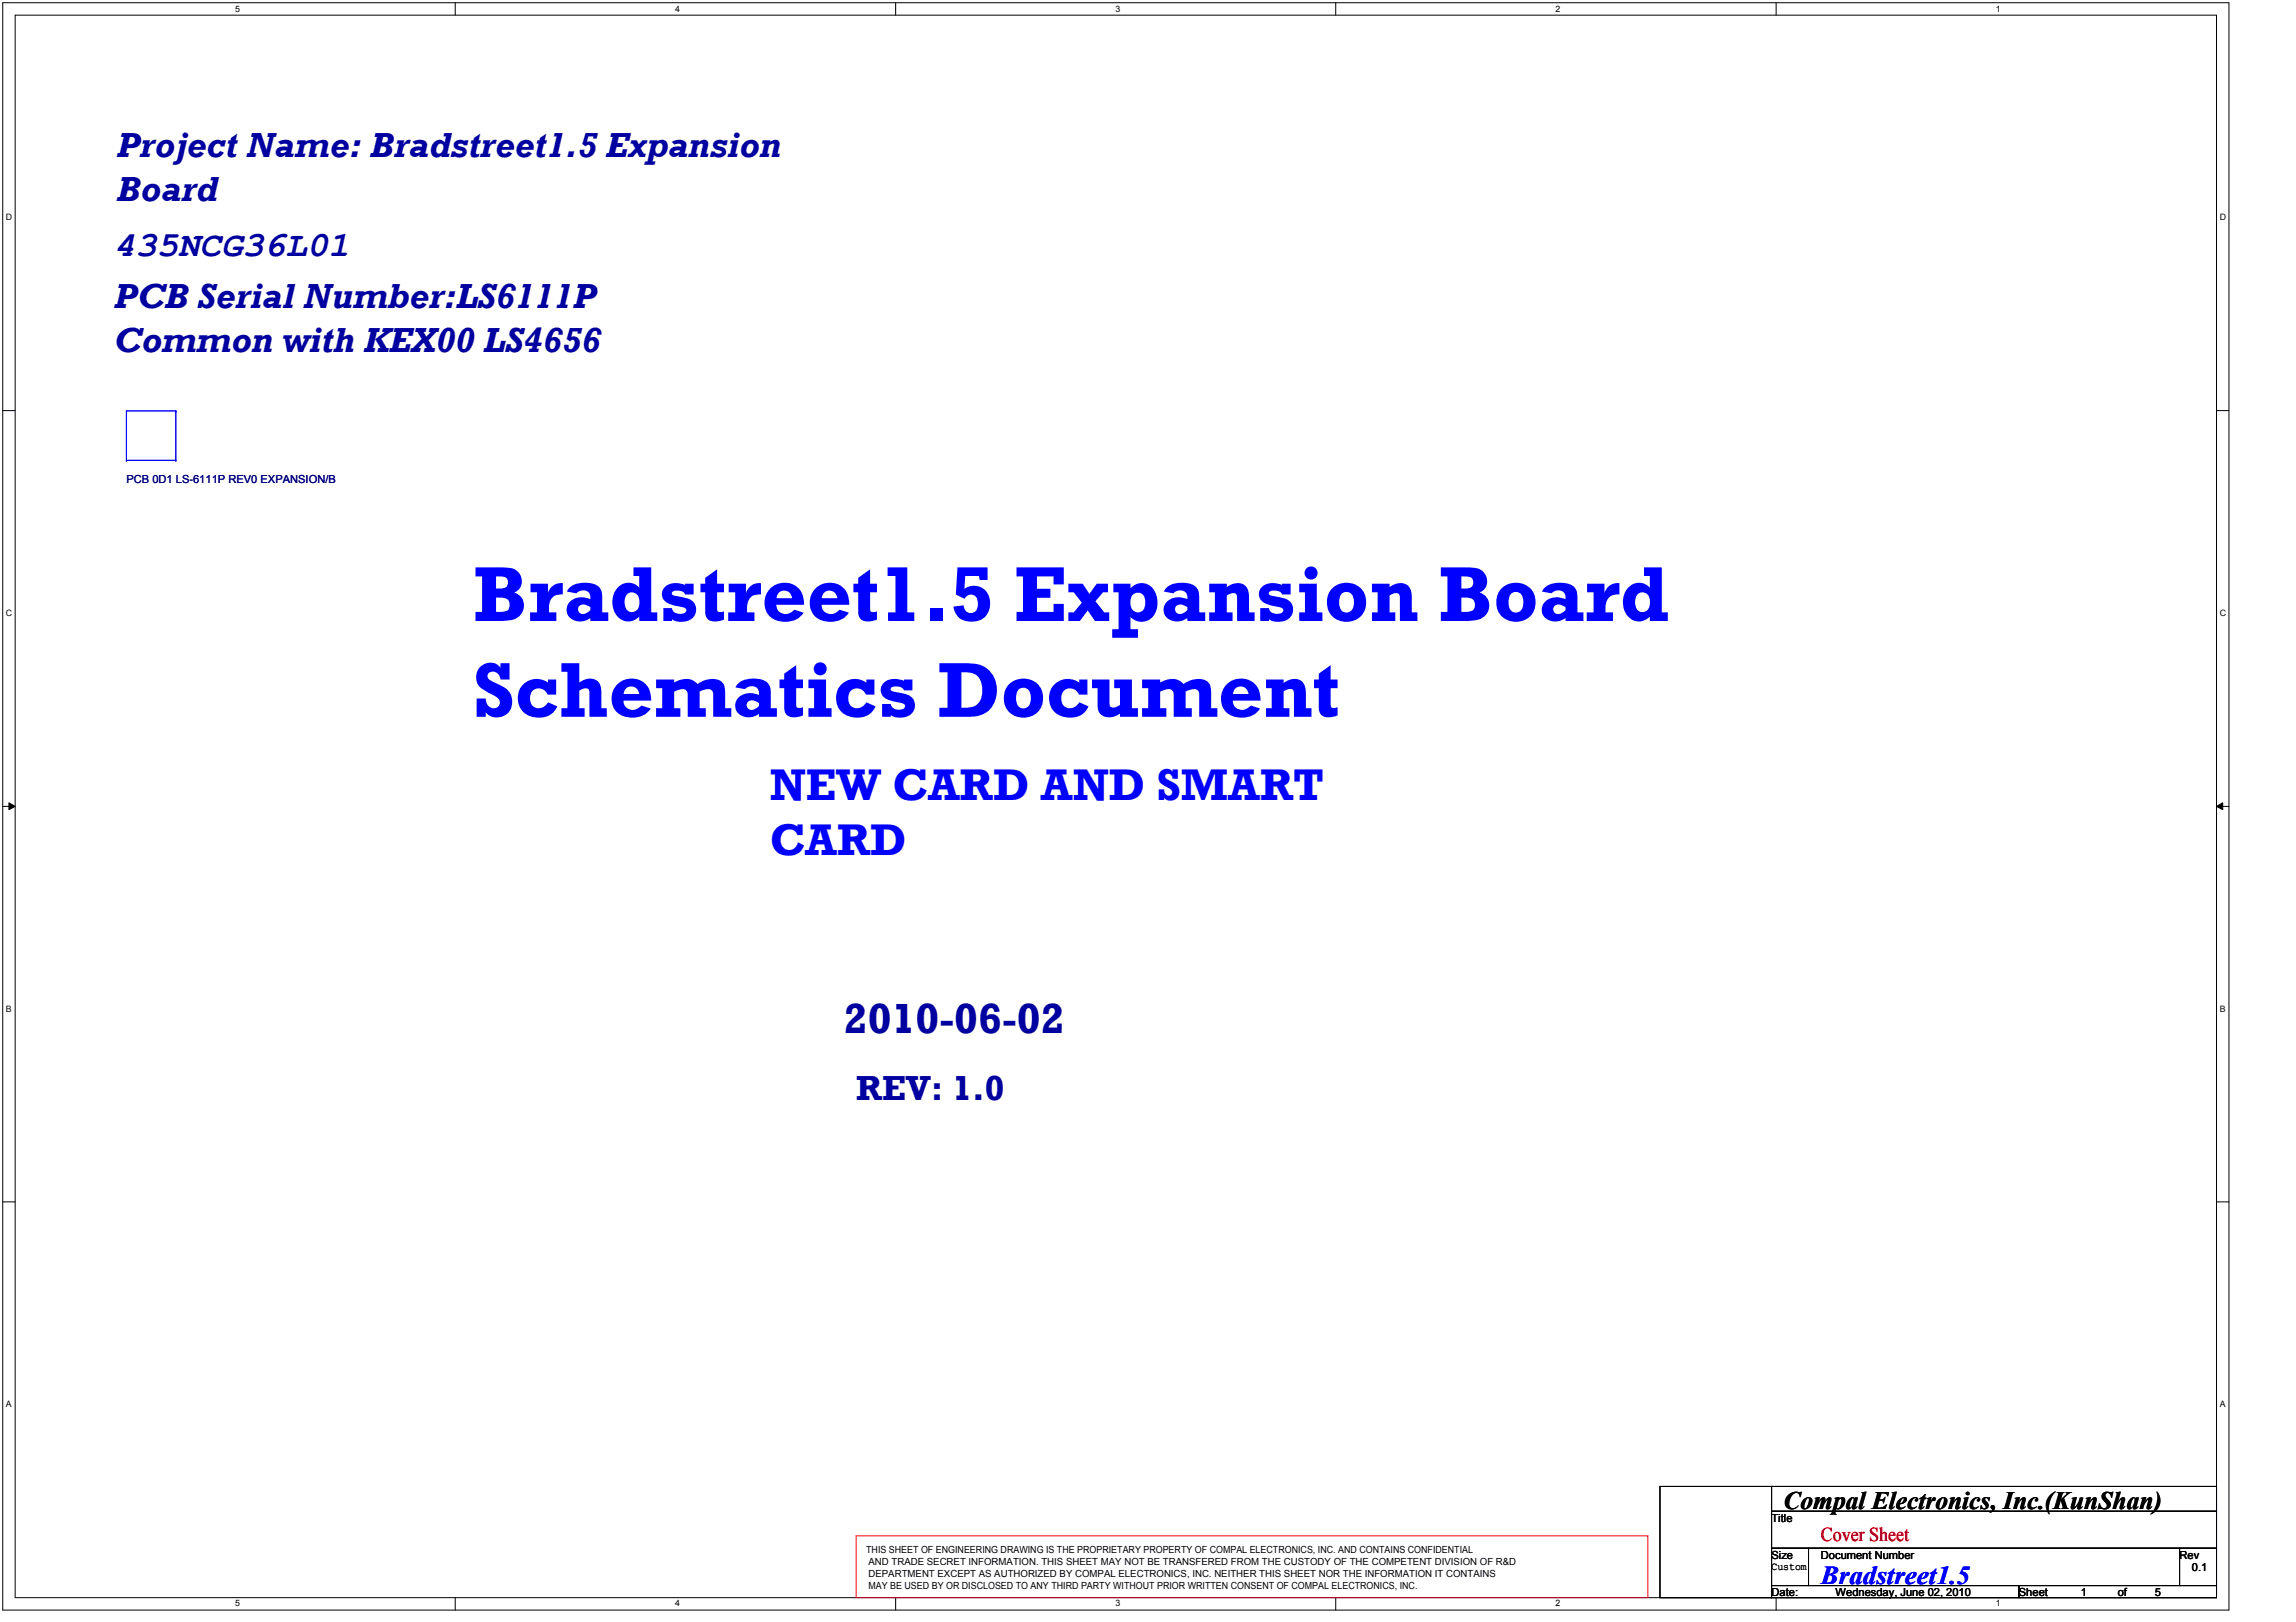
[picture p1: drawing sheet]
<svg xmlns="http://www.w3.org/2000/svg" width="297mm" height="210mm" viewBox="0 0 297 210" stroke-linecap="round" stroke-linejoin="round" font-family="sans-serif">
<defs><g id="words">
<g font-size="10.2" fill="#00f">
<text x="61.2" y="80.4">Bradstreet1.5 Expansion Board</text>
<text x="61.2" y="92.8">Schematics Document</text>
</g>
<g font-size="5.9" fill="#00f">
<text x="99.6" y="103.5">NEW CARD AND SMART</text>
<text x="99.6" y="110.7">CARD</text>
</g>
<text font-size="5.6" fill="#0000a0" x="109.2" y="133.6">2010-06-02</text>
<g font-size="4.6" fill="#0000a0">
<text x="15.1" y="20.3">Project Name: Bradstreet1.5 Expansion</text>
<text x="15.1" y="26">Board</text>
<text x="14.7" y="33.1">435NCG36L01</text>
<text x="14.7" y="39.8">PCB Serial Number:LS6111P</text>
<text x="14.7" y="45.5">Common with KEX00 LS4656</text>
<text x="110.7" y="142.3">REV: 1.0</text>
</g>
<text font-size="3.3" x="230.8" y="195.3">Compal Electronics, Inc.(KunShan)</text>
<text font-size="3.3" fill="#00f" x="235.6" y="205">Bradstreet1.5</text>
<text font-size="2.5" fill="#f00" x="235.6" y="199.5">Cover Sheet</text>
<text font-size="1.4" fill="#000080" x="16.4" y="62.5">PCB 0D1 LS-6111P REV0 EXPANSION/B</text>
<g font-size="1.4">
<text x="229.2" y="196.9">Title</text>
<text x="229.2" y="201.7">Size</text>
<text x="229.2" y="203.2">Custom</text>
<text x="235.6" y="201.7">Document Number</text>
<text x="282" y="201.7">Rev</text>
<text x="283.6" y="203.3">0.1</text>
<text x="229.2" y="206.5">Date:</text>
<text x="237.5" y="206.5">Wednesday, June 02, 2010</text>
<text x="261.2" y="206.5">Sheet</text>
<text x="269.2" y="206.5">1</text>
<text x="274" y="206.5">of</text>
<text x="278.8" y="206.5">5</text>
</g>
<g font-size="1.3">
<text x="112.1" y="200.9">THIS SHEET OF ENGINEERING DRAWING IS THE PROPRIETARY PROPERTY OF COMPAL ELECTRONICS, INC. AND CONTAINS CONFIDENTIAL</text>
<text x="112.4" y="202.5">AND TRADE SECRET INFORMATION. THIS SHEET MAY NOT BE TRANSFERED FROM THE CUSTODY OF THE COMPETENT DIVISION OF R&amp;D</text>
<text x="112.4" y="205.7">MAY BE USED BY OR DISCLOSED TO ANY THIRD PARTY WITHOUT PRIOR WRITTEN CONSENT OF COMPAL ELECTRONICS, INC.</text>
<text x="112.4" y="204.1">DEPARTMENT EXCEPT AS AUTHORIZED BY COMPAL ELECTRONICS, INC. NEITHER THIS SHEET NOR THE INFORMATION IT CONTAINS</text>
</g>
<g font-size="1.1">
<text x="30.4" y="1.5">5</text>
<text x="87.3" y="1.5">4</text>
<text x="144.3" y="1.5">3</text>
<text x="201.3" y="1.5">2</text>
<text x="258.2" y="1.5">1</text>
<text x=".8" y="28.5">D</text>
<text x="287.2" y="28.5">D</text>
<text x=".8" y="79.7">C</text>
<text x="287.2" y="79.7">C</text>
<text x=".8" y="130.9">B</text>
<text x="287.2" y="130.9">B</text>
<text x=".8" y="182.1">A</text>
<text x="287.2" y="182.1">A</text>
<text x="30.4" y="207.9">5</text>
<text x="87.3" y="207.9">4</text>
<text x="144.3" y="207.9">3</text>
<text x="201.3" y="207.9">2</text>
<text x="258.2" y="207.9">1</text>
</g>
</g></defs>
<path d="M.4 .4h288v208h-288zM2 2h284.8v204.8h-284.8z" fill="none" stroke="#000" stroke-width=".13"/>
<g fill="#fff">
<path d="M30.4 .5h.6v1.2h-.6z"/>
<path d="M30.4 206.9h.6v1.2h-.6z"/>
</g>
<path d="M58.9 .4v1.6M58.9 206.8v1.6" fill="none" stroke="#000" stroke-width=".13"/>
<g fill="#fff">
<path d="M87.3 .5h.6v1.2h-.6z"/>
<path d="M87.3 206.9h.6v1.2h-.6z"/>
</g>
<path d="M115.9 .4v1.6M115.9 206.8v1.6" fill="none" stroke="#000" stroke-width=".13"/>
<g fill="#fff">
<path d="M144.3 .5h.6v1.2h-.6z"/>
<path d="M144.3 206.9h.6v1.2h-.6z"/>
</g>
<path d="M172.8 .4v1.6M172.8 206.8v1.6" fill="none" stroke="#000" stroke-width=".13"/>
<g fill="#fff">
<path d="M201.3 .5h.5v1.2h-.5z"/>
<path d="M201.3 206.9h.5v1.2h-.5z"/>
</g>
<path d="M229.8 .4v1.6M229.8 206.8v1.6" fill="none" stroke="#000" stroke-width=".13"/>
<g fill="#fff">
<path d="M258.2 .5h.6v1.2h-.6z"/>
<path d="M258.2 206.9h.6v1.2h-.6z"/>
<path d="M.8 27.5h.7v1.2h-.7z"/>
<path d="M287.2 27.5h.7v1.2h-.7z"/>
<path d="M.8 78.7h.7v1.2h-.7z"/>
<path d="M287.2 78.7h.7v1.2h-.7z"/>
</g>
<path d="M.4 53.1h1.6M286.8 53.1h1.6" fill="none" stroke="#000" stroke-width=".13"/>
<g fill="#fff">
<path d="M.8 129.9h.7v1.2h-.7z"/>
<path d="M287.2 129.9h.7v1.2h-.7z"/>
</g>
<path d="M.4 104.4h1.6M1.2 103.9l.8 .5-.8 .4zM286.8 104.4l.8-.5v.9zM286.8 104.4h1.6" fill="none" stroke="#000" stroke-width=".13"/>
<path d="M1.2 103.9l.8 .5-.8 .4zM286.8 104.4l.8-.5v.9z" fill="#000"/>
<g fill="#fff">
<path d="M.8 181.1h.7v1.2h-.7z"/>
<path d="M287.2 181.1h.7v1.2h-.7z"/>
</g>
<path d="M.4 155.5h1.6M286.8 155.5h1.6M214.8 192.4h14.4v14.4h-14.4zM229.2 192.4h57.6v3.2h-57.6zM229.2 195.6h57.6v4.8h-57.6zM229.2 200.4h4.8v4.8h-4.8zM229.2 205.2h32v1.6h-32zM234 200.4h48v4.8h-48zM261.2 205.2h25.6v1.6h-25.6zM282 200.4h4.8v4.8h-4.8z" fill="none" stroke="#000" stroke-width=".13"/>
<path d="M110.7 198.8h102.5v8h-102.5z" fill="none" stroke="#f00" stroke-width=".13"/>
<path d="M16.4 59.6h.1M16.4 59.6h6.3M22.7 53.2h.1M22.7 59.6h.1M22.7 53.2h-6.3v6.4M22.7 53.2v6.4" fill="none" stroke="#00f" stroke-width=".13"/>
<use href="#words"/>
</svg>
